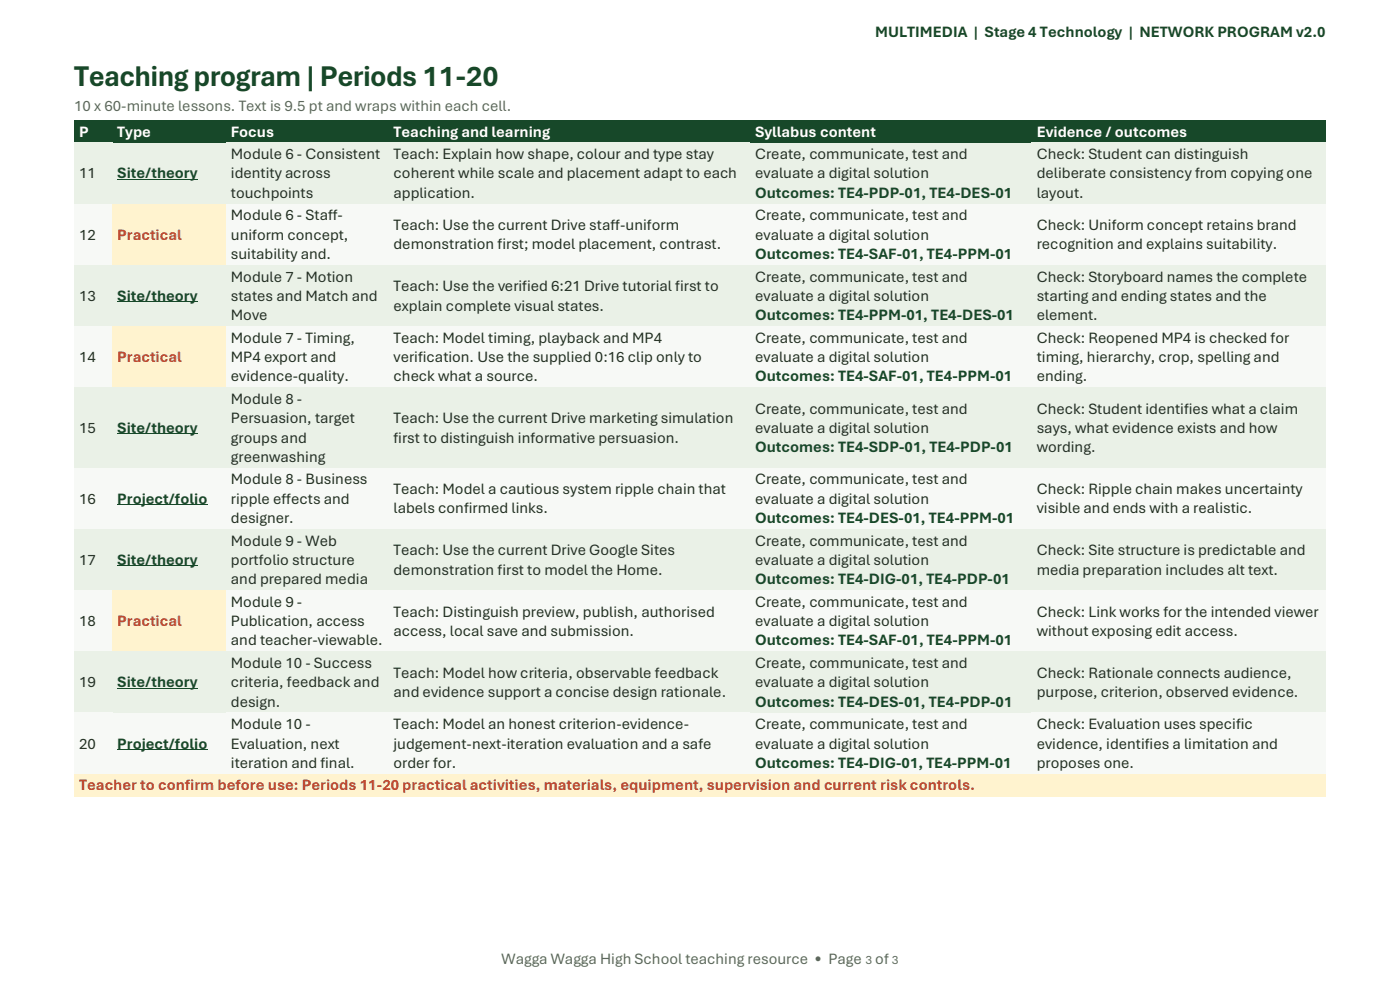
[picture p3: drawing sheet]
<svg xmlns="http://www.w3.org/2000/svg" width="297mm" height="210mm" viewBox="0 0 297 210" stroke-linecap="round" stroke-linejoin="round" font-family="sans-serif">
<defs><g id="words">
<text font-size="6.3" fill="#174829" x="15.7" y="18.2">Teaching program | Periods 11-20</text>
<g font-size="3.3" fill="#174829">
<text x="185.7" y="7.7">MULTIMEDIA | Stage 4 Technology | NETWORK PROGRAM v2.0</text>
<text x="24.9" y="37.9">Site/theory</text>
<text x="160.2" y="42">Outcomes: TE4-PDP-01, TE4-DES-01</text>
<text x="160.2" y="55">Outcomes: TE4-SAF-01, TE4-PPM-01</text>
<text x="24.9" y="63.8">Site/theory</text>
<text x="160.2" y="67.9">Outcomes: TE4-PPM-01, TE4-DES-01</text>
<text x="160.2" y="80.9">Outcomes: TE4-SAF-01, TE4-PPM-01</text>
<text x="24.9" y="91.8">Site/theory</text>
<text x="160.2" y="95.9">Outcomes: TE4-SDP-01, TE4-PDP-01</text>
<text x="24.9" y="106.9">Project/folio</text>
<text x="160.2" y="111">Outcomes: TE4-DES-01, TE4-PPM-01</text>
<text x="24.9" y="119.8">Site/theory</text>
<text x="160.2" y="123.9">Outcomes: TE4-DIG-01, TE4-PDP-01</text>
<text x="160.2" y="136.9">Outcomes: TE4-SAF-01, TE4-PPM-01</text>
<text x="24.9" y="145.8">Site/theory</text>
<text x="160.2" y="149.9">Outcomes: TE4-DES-01, TE4-PDP-01</text>
<text x="24.9" y="158.8">Project/folio</text>
<text x="160.2" y="162.9">Outcomes: TE4-DIG-01, TE4-PPM-01</text>
</g>
<g font-size="3.3" fill="#5d665f">
<text x="15.7" y="23.5">10 x 60-minute lessons. Text is 9.5 pt and wraps within each cell.</text>
<text x="106.4" y="204.6">Wagga Wagga High School teaching resource • Page</text>
<text x="185.7" y="204.6">of</text>
</g>
<g font-size="3.3" fill="#fff">
<text x="16.8" y="29">P</text>
<text x="24.9" y="29">Type</text>
<text x="49" y="29">Focus</text>
<text x="83.5" y="29">Teaching and learning</text>
<text x="160.2" y="29">Syllabus content</text>
<text x="219.9" y="29">Evidence / outcomes</text>
</g>
<g font-size="3.3" fill="#243024">
<text x="49" y="33.8">Module 6 - Consistent</text>
<text x="83.5" y="33.8">Teach: Explain how shape, colour and type stay</text>
<text x="160.2" y="33.8">Create, communicate, test and</text>
<text x="219.9" y="33.8">Check: Student can distinguish</text>
<text x="16.8" y="37.9">11</text>
<text x="49" y="37.9">identity across</text>
<text x="49" y="42">touchpoints</text>
<text x="83.5" y="37.9">coherent while scale and placement adapt to each</text>
<text x="83.5" y="42">application.</text>
<text x="160.2" y="37.9">evaluate a digital solution</text>
<text x="219.9" y="37.9">deliberate consistency from copying one</text>
<text x="219.9" y="42">layout.</text>
<text x="49" y="46.7">Module 6 - Staff-</text>
<text x="160.2" y="46.7">Create, communicate, test and</text>
<text x="16.8" y="50.8">12</text>
<text x="49" y="50.8">uniform concept,</text>
<text x="83.5" y="48.8">Teach: Use the current Drive staff-uniform</text>
<text x="83.5" y="52.9">demonstration first; model placement, contrast.</text>
<text x="160.2" y="50.8">evaluate a digital solution</text>
<text x="219.9" y="48.8">Check: Uniform concept retains brand</text>
<text x="219.9" y="52.9">recognition and explains suitability.</text>
<text x="49" y="55">suitability and.</text>
<text x="49" y="59.7">Module 7 - Motion</text>
<text x="160.2" y="59.7">Create, communicate, test and</text>
<text x="219.9" y="59.7">Check: Storyboard names the complete</text>
<text x="16.8" y="63.8">13</text>
<text x="49" y="63.8">states and Match and</text>
<text x="83.5" y="61.8">Teach: Use the verified 6:21 Drive tutorial first to</text>
<text x="83.5" y="65.9">explain complete visual states.</text>
<text x="160.2" y="63.8">evaluate a digital solution</text>
<text x="219.9" y="63.8">starting and ending states and the</text>
<text x="49" y="67.9">Move</text>
<text x="219.9" y="67.9">element.</text>
<text x="16.8" y="76.8">14</text>
<text x="49" y="72.7">Module 7 - Timing,</text>
<text x="49" y="76.8">MP4 export and</text>
<text x="83.5" y="72.7">Teach: Model timing, playback and MP4</text>
<text x="83.5" y="76.8">verification. Use the supplied 0:16 clip only to</text>
<text x="160.2" y="72.7">Create, communicate, test and</text>
<text x="160.2" y="76.8">evaluate a digital solution</text>
<text x="219.9" y="72.7">Check: Reopened MP4 is checked for</text>
<text x="219.9" y="76.8">timing, hierarchy, crop, spelling and</text>
<text x="49" y="80.9">evidence-quality.</text>
<text x="83.5" y="80.9">check what a source.</text>
<text x="219.9" y="80.9">ending.</text>
<text x="49" y="85.7">Module 8 -</text>
<text x="49" y="89.8">Persuasion, target</text>
<text x="83.5" y="89.8">Teach: Use the current Drive marketing simulation</text>
<text x="160.2" y="87.7">Create, communicate, test and</text>
<text x="219.9" y="87.7">Check: Student identifies what a claim</text>
<text x="16.8" y="91.8">15</text>
<text x="49" y="93.9">groups and</text>
<text x="83.5" y="93.9">first to distinguish informative persuasion.</text>
<text x="160.2" y="91.8">evaluate a digital solution</text>
<text x="219.9" y="91.8">says, what evidence exists and how</text>
<text x="219.9" y="95.9">wording.</text>
<text x="49" y="98">greenwashing</text>
<text x="16.8" y="106.9">16</text>
<text x="49" y="102.8">Module 8 - Business</text>
<text x="49" y="106.9">ripple effects and</text>
<text x="83.5" y="104.8">Teach: Model a cautious system ripple chain that</text>
<text x="160.2" y="102.8">Create, communicate, test and</text>
<text x="160.2" y="106.9">evaluate a digital solution</text>
<text x="219.9" y="104.8">Check: Ripple chain makes uncertainty</text>
<text x="49" y="111">designer.</text>
<text x="83.5" y="108.9">labels confirmed links.</text>
<text x="219.9" y="108.9">visible and ends with a realistic.</text>
<text x="16.8" y="119.8">17</text>
<text x="49" y="115.8">Module 9 - Web</text>
<text x="49" y="119.8">portfolio structure</text>
<text x="83.5" y="117.8">Teach: Use the current Drive Google Sites</text>
<text x="160.2" y="115.8">Create, communicate, test and</text>
<text x="160.2" y="119.8">evaluate a digital solution</text>
<text x="219.9" y="117.8">Check: Site structure is predictable and</text>
<text x="49" y="123.9">and prepared media</text>
<text x="83.5" y="121.9">demonstration first to model the Home.</text>
<text x="219.9" y="121.9">media preparation includes alt text.</text>
<text x="49" y="128.7">Module 9 -</text>
<text x="83.5" y="130.8">Teach: Distinguish preview, publish, authorised</text>
<text x="160.2" y="128.7">Create, communicate, test and</text>
<text x="219.9" y="130.8">Check: Link works for the intended viewer</text>
<text x="16.8" y="132.8">18</text>
<text x="49" y="132.8">Publication, access</text>
<text x="49" y="136.9">and teacher-viewable.</text>
<text x="83.5" y="134.9">access, local save and submission.</text>
<text x="160.2" y="132.8">evaluate a digital solution</text>
<text x="219.9" y="134.9">without exposing edit access.</text>
<text x="49" y="141.7">Module 10 - Success</text>
<text x="83.5" y="143.7">Teach: Model how criteria, observable feedback</text>
<text x="160.2" y="141.7">Create, communicate, test and</text>
<text x="219.9" y="143.7">Check: Rationale connects audience,</text>
<text x="16.8" y="145.8">19</text>
<text x="49" y="145.8">criteria, feedback and</text>
<text x="49" y="149.9">design.</text>
<text x="83.5" y="147.9">and evidence support a concise design rationale.</text>
<text x="160.2" y="145.8">evaluate a digital solution</text>
<text x="219.9" y="147.9">purpose, criterion, observed evidence.</text>
<text x="49" y="154.7">Module 10 -</text>
<text x="83.5" y="154.7">Teach: Model an honest criterion-evidence-</text>
<text x="160.2" y="154.7">Create, communicate, test and</text>
<text x="219.9" y="154.7">Check: Evaluation uses specific</text>
<text x="16.8" y="158.8">20</text>
<text x="49" y="158.8">Evaluation, next</text>
<text x="83.5" y="158.8">judgement-next-iteration evaluation and a safe</text>
<text x="160.2" y="158.8">evaluate a digital solution</text>
<text x="219.9" y="158.8">evidence, identifies a limitation and</text>
<text x="49" y="162.9">iteration and final.</text>
<text x="83.5" y="162.9">order for.</text>
<text x="219.9" y="162.9">proposes one.</text>
</g>
<g font-size="3.3" fill="#bd472f">
<text x="24.9" y="50.8">Practical</text>
<text x="24.9" y="76.8">Practical</text>
<text x="24.9" y="132.8">Practical</text>
<text x="16.8" y="167.7">Teacher to confirm before use: Periods 11-20 practical activities, materials, equipment, supervision and current risk controls.</text>
</g>
<g font-size="2.7" fill="#5f685f">
<text x="183.6" y="204.6">3</text>
<text x="189.2" y="204.6">3</text>
</g>
</g></defs>
<g fill="#174829">
<path d="M15.7 25.5h8.1v4.7h-8.1z" fill-rule="evenodd"/>
<path d="M16.8 25.8h6v4.1h-6z" fill-rule="evenodd"/>
<path d="M23.8 25.5h24.1v4.7h-24.1z" fill-rule="evenodd"/>
<path d="M24.9 25.8h22v4.1h-22z" fill-rule="evenodd"/>
<path d="M47.9 25.5h34.5v4.7h-34.5z" fill-rule="evenodd"/>
<path d="M49 25.8h32.4v4.1h-32.4z" fill-rule="evenodd"/>
<path d="M82.4 25.5h76.7v4.7h-76.7z" fill-rule="evenodd"/>
<path d="M83.5 25.8h74.6v4.1h-74.6z" fill-rule="evenodd"/>
<path d="M159.1 25.5h59.8v4.7h-59.8z" fill-rule="evenodd"/>
<path d="M160.2 25.8h57.6v4.1h-57.6z" fill-rule="evenodd"/>
<path d="M218.9 25.5h62.4v4.7h-62.4z" fill-rule="evenodd"/>
<path d="M219.9 25.8h60.3v4.1h-60.3z" fill-rule="evenodd"/>
</g>
<path d="M15.7 25.6h265.6M15.7 30.1h265.6" fill="none" stroke="#174829" stroke-width=".34"/>
<g fill="#eaf1e7">
<path d="M15.7 30.3h8.1v12.9h-8.1z" fill-rule="evenodd"/>
<path d="M16.8 34.7h6v4.1h-6z" fill-rule="evenodd"/>
<path d="M23.8 30.4h24.1v12.7h-24.1z" fill-rule="evenodd"/>
<path d="M24.9 34.7h22v4.1h-22z" fill-rule="evenodd"/>
</g>
<path d="M24.9 38.1h17.1" fill="none" stroke="#174829" stroke-width=".21"/>
<g fill="#eaf1e7">
<path d="M47.9 30.3h34.5v12.9h-34.5z" fill-rule="evenodd"/>
<path d="M49 30.6h32.4v4.1h-32.4z" fill-rule="evenodd"/>
<path d="M49 34.7h32.4v4.1h-32.4z" fill-rule="evenodd"/>
<path d="M49 38.8h32.4v4.1h-32.4z" fill-rule="evenodd"/>
<path d="M82.4 30.3h76.7v12.9h-76.7z" fill-rule="evenodd"/>
<path d="M83.5 30.6h74.6v4.1h-74.6z" fill-rule="evenodd"/>
<path d="M83.5 34.7h74.6v4.1h-74.6z" fill-rule="evenodd"/>
<path d="M83.5 38.8h74.6v4.1h-74.6z" fill-rule="evenodd"/>
<path d="M159.1 30.5h59.8v12.5h-59.8z" fill-rule="evenodd"/>
<path d="M160.2 30.6h57.6v4.1h-57.6z" fill-rule="evenodd"/>
<path d="M160.2 34.7h57.6v4.1h-57.6z" fill-rule="evenodd"/>
<path d="M160.2 38.8h57.6v4.1h-57.6z" fill-rule="evenodd"/>
<path d="M218.9 30.3h62.4v12.9h-62.4z" fill-rule="evenodd"/>
<path d="M219.9 30.6h60.3v4.1h-60.3z" fill-rule="evenodd"/>
<path d="M219.9 34.7h60.3v4.1h-60.3z" fill-rule="evenodd"/>
<path d="M219.9 38.8h60.3v4.1h-60.3z" fill-rule="evenodd"/>
</g>
<path d="M15.7 30.4h265.6M15.7 43.1h265.6" fill="none" stroke="#eaf1e7" stroke-width=".34"/>
<g fill="#f7f9f6">
<path d="M15.7 43.3h8.1v12.9h-8.1z" fill-rule="evenodd"/>
<path d="M16.8 47.7h6v4.1h-6z" fill-rule="evenodd"/>
</g>
<g fill="#fff3cf">
<path d="M23.8 43.4h24.1v12.7h-24.1z" fill-rule="evenodd"/>
<path d="M24.9 47.7h22v4.1h-22z" fill-rule="evenodd"/>
</g>
<g fill="#f7f9f6">
<path d="M47.9 43.3h34.5v12.9h-34.5z" fill-rule="evenodd"/>
<path d="M49 43.6h32.4v4.1h-32.4z" fill-rule="evenodd"/>
<path d="M49 47.7h32.4v4.1h-32.4z" fill-rule="evenodd"/>
<path d="M49 51.8h32.4v4.1h-32.4z" fill-rule="evenodd"/>
<path d="M82.4 43.3h76.7v12.9h-76.7z" fill-rule="evenodd"/>
<path d="M83.5 45.6h74.6v4.1h-74.6z" fill-rule="evenodd"/>
<path d="M83.5 49.7h74.6v4.1h-74.6z" fill-rule="evenodd"/>
<path d="M159.1 43.5h59.8v12.5h-59.8z" fill-rule="evenodd"/>
<path d="M160.2 43.6h57.6v4.1h-57.6z" fill-rule="evenodd"/>
<path d="M160.2 47.7h57.6v4.1h-57.6z" fill-rule="evenodd"/>
<path d="M160.2 51.8h57.6v4.1h-57.6z" fill-rule="evenodd"/>
<path d="M218.9 43.3h62.4v12.9h-62.4z" fill-rule="evenodd"/>
<path d="M219.9 45.6h60.3v4.1h-60.3z" fill-rule="evenodd"/>
<path d="M219.9 49.7h60.3v4.1h-60.3z" fill-rule="evenodd"/>
</g>
<path d="M15.7 43.4h8.1M15.7 56.1h8.1M47.9 43.4h233.4M47.9 56.1h233.4" fill="none" stroke="#f7f9f6" stroke-width=".34"/>
<path d="M23.8 43.4h24.1M23.8 56.1h24.1" fill="none" stroke="#fff3cf" stroke-width=".34"/>
<g fill="#eaf1e7">
<path d="M15.7 56.2h8.1v13h-8.1z" fill-rule="evenodd"/>
<path d="M16.8 60.7h6v4h-6z" fill-rule="evenodd"/>
<path d="M23.8 56.4h24.1v12.6h-24.1z" fill-rule="evenodd"/>
<path d="M24.9 60.7h22v4h-22z" fill-rule="evenodd"/>
</g>
<path d="M24.9 64h17.1" fill="none" stroke="#174829" stroke-width=".21"/>
<g fill="#eaf1e7">
<path d="M47.9 56.2h34.5v13h-34.5z" fill-rule="evenodd"/>
<path d="M49 56.6h32.4v4.1h-32.4z" fill-rule="evenodd"/>
<path d="M49 60.7h32.4v4h-32.4z" fill-rule="evenodd"/>
<path d="M49 64.7h32.4v4.2h-32.4z" fill-rule="evenodd"/>
<path d="M82.4 56.2h76.7v13h-76.7z" fill-rule="evenodd"/>
<path d="M83.5 58.6h74.6v4.1h-74.6z" fill-rule="evenodd"/>
<path d="M83.5 62.7h74.6v4.1h-74.6z" fill-rule="evenodd"/>
<path d="M159.1 56.5h59.8v12.4h-59.8z" fill-rule="evenodd"/>
<path d="M160.2 56.6h57.6v4.1h-57.6z" fill-rule="evenodd"/>
<path d="M160.2 60.7h57.6v4h-57.6z" fill-rule="evenodd"/>
<path d="M160.2 64.7h57.6v4.2h-57.6z" fill-rule="evenodd"/>
<path d="M218.9 56.2h62.4v13h-62.4z" fill-rule="evenodd"/>
<path d="M219.9 56.6h60.3v4.1h-60.3z" fill-rule="evenodd"/>
<path d="M219.9 60.7h60.3v4h-60.3z" fill-rule="evenodd"/>
<path d="M219.9 64.7h60.3v4.2h-60.3z" fill-rule="evenodd"/>
</g>
<path d="M15.7 56.4h265.6M15.7 69h265.6" fill="none" stroke="#eaf1e7" stroke-width=".34"/>
<g fill="#f7f9f6">
<path d="M15.7 69.2h8.1v13h-8.1z" fill-rule="evenodd"/>
<path d="M16.8 73.6h6v4.1h-6z" fill-rule="evenodd"/>
</g>
<g fill="#fff3cf">
<path d="M23.8 69.4h24.1v12.6h-24.1z" fill-rule="evenodd"/>
<path d="M24.9 73.6h22v4.1h-22z" fill-rule="evenodd"/>
</g>
<g fill="#f7f9f6">
<path d="M47.9 69.2h34.5v13h-34.5z" fill-rule="evenodd"/>
<path d="M49 69.6h32.4v4h-32.4z" fill-rule="evenodd"/>
<path d="M49 73.6h32.4v4.1h-32.4z" fill-rule="evenodd"/>
<path d="M49 77.7h32.4v4.1h-32.4z" fill-rule="evenodd"/>
<path d="M82.4 69.2h76.7v13h-76.7z" fill-rule="evenodd"/>
<path d="M83.5 69.6h74.6v4h-74.6z" fill-rule="evenodd"/>
<path d="M83.5 73.6h74.6v4.1h-74.6z" fill-rule="evenodd"/>
<path d="M83.5 77.7h74.6v4.1h-74.6z" fill-rule="evenodd"/>
<path d="M159.1 69.5h59.8v12.4h-59.8z" fill-rule="evenodd"/>
<path d="M160.2 69.6h57.6v4h-57.6z" fill-rule="evenodd"/>
<path d="M160.2 73.6h57.6v4.1h-57.6z" fill-rule="evenodd"/>
<path d="M160.2 77.7h57.6v4.1h-57.6z" fill-rule="evenodd"/>
<path d="M218.9 69.2h62.4v13h-62.4z" fill-rule="evenodd"/>
<path d="M219.9 69.6h60.3v4h-60.3z" fill-rule="evenodd"/>
<path d="M219.9 73.6h60.3v4.1h-60.3z" fill-rule="evenodd"/>
<path d="M219.9 77.7h60.3v4.1h-60.3z" fill-rule="evenodd"/>
</g>
<path d="M15.7 69.4h8.1M47.9 69.4h233.4M15.7 82h8.1M47.9 82h233.4" fill="none" stroke="#f7f9f6" stroke-width=".34"/>
<path d="M23.8 69.4h24.1M23.8 82h24.1" fill="none" stroke="#fff3cf" stroke-width=".34"/>
<g fill="#eaf1e7">
<path d="M15.7 82.2h8.1v17h-8.1z" fill-rule="evenodd"/>
<path d="M16.8 88.7h6v4.1h-6z" fill-rule="evenodd"/>
<path d="M23.8 82.4h24.1v16.7h-24.1z" fill-rule="evenodd"/>
<path d="M24.9 88.7h22v4.1h-22z" fill-rule="evenodd"/>
</g>
<path d="M24.9 92.1h17.1" fill="none" stroke="#174829" stroke-width=".21"/>
<g fill="#eaf1e7">
<path d="M47.9 82.2h34.5v17h-34.5z" fill-rule="evenodd"/>
<path d="M49 82.5h32.4v4.1h-32.4z" fill-rule="evenodd"/>
<path d="M49 86.6h32.4v4.1h-32.4z" fill-rule="evenodd"/>
<path d="M49 90.7h32.4v4.1h-32.4z" fill-rule="evenodd"/>
<path d="M49 94.8h32.4v4.1h-32.4z" fill-rule="evenodd"/>
<path d="M82.4 82.2h76.7v17h-76.7z" fill-rule="evenodd"/>
<path d="M83.5 86.6h74.6v4.1h-74.6z" fill-rule="evenodd"/>
<path d="M83.5 90.7h74.6v4.1h-74.6z" fill-rule="evenodd"/>
<path d="M159.1 82.4h59.8v16.6h-59.8z" fill-rule="evenodd"/>
<path d="M160.2 84.6h57.6v4.1h-57.6z" fill-rule="evenodd"/>
<path d="M160.2 88.7h57.6v4.1h-57.6z" fill-rule="evenodd"/>
<path d="M160.2 92.8h57.6v4.1h-57.6z" fill-rule="evenodd"/>
<path d="M218.9 82.2h62.4v17h-62.4z" fill-rule="evenodd"/>
<path d="M219.9 84.6h60.3v4.1h-60.3z" fill-rule="evenodd"/>
<path d="M219.9 88.7h60.3v4.1h-60.3z" fill-rule="evenodd"/>
<path d="M219.9 92.8h60.3v4.1h-60.3z" fill-rule="evenodd"/>
</g>
<path d="M15.7 82.4h265.6M15.7 99.1h265.6" fill="none" stroke="#eaf1e7" stroke-width=".34"/>
<g fill="#f7f9f6">
<path d="M15.7 99.3h8.1v12.9h-8.1z" fill-rule="evenodd"/>
<path d="M16.8 103.7h6v4.1h-6z" fill-rule="evenodd"/>
<path d="M23.8 99.5h24.1v12.6h-24.1z" fill-rule="evenodd"/>
<path d="M24.9 103.7h22v4.1h-22z" fill-rule="evenodd"/>
</g>
<path d="M24.9 107.1h19.1" fill="none" stroke="#174829" stroke-width=".21"/>
<g fill="#f7f9f6">
<path d="M47.9 99.3h34.5v12.9h-34.5z" fill-rule="evenodd"/>
<path d="M49 99.6h32.4v4.1h-32.4z" fill-rule="evenodd"/>
<path d="M49 103.7h32.4v4.1h-32.4z" fill-rule="evenodd"/>
<path d="M49 107.8h32.4v4.1h-32.4z" fill-rule="evenodd"/>
<path d="M82.4 99.3h76.7v12.9h-76.7z" fill-rule="evenodd"/>
<path d="M83.5 101.7h74.6v4.1h-74.6z" fill-rule="evenodd"/>
<path d="M83.5 105.8h74.6v4h-74.6z" fill-rule="evenodd"/>
<path d="M159.1 99.5h59.8v12.5h-59.8z" fill-rule="evenodd"/>
<path d="M160.2 99.6h57.6v4.1h-57.6z" fill-rule="evenodd"/>
<path d="M160.2 103.7h57.6v4.1h-57.6z" fill-rule="evenodd"/>
<path d="M160.2 107.8h57.6v4.1h-57.6z" fill-rule="evenodd"/>
<path d="M218.9 99.3h62.4v12.9h-62.4z" fill-rule="evenodd"/>
<path d="M219.9 101.7h60.3v4.1h-60.3z" fill-rule="evenodd"/>
<path d="M219.9 105.8h60.3v4h-60.3z" fill-rule="evenodd"/>
</g>
<path d="M15.7 99.4h265.6M15.7 112.1h265.6" fill="none" stroke="#f7f9f6" stroke-width=".34"/>
<g fill="#eaf1e7">
<path d="M15.7 112.2h8.1v13h-8.1z" fill-rule="evenodd"/>
<path d="M16.8 116.7h6v4.1h-6z" fill-rule="evenodd"/>
<path d="M23.8 112.4h24.1v12.6h-24.1z" fill-rule="evenodd"/>
<path d="M24.9 116.7h22v4.1h-22z" fill-rule="evenodd"/>
</g>
<path d="M24.9 120h17.1" fill="none" stroke="#174829" stroke-width=".21"/>
<g fill="#eaf1e7">
<path d="M47.9 112.2h34.5v13h-34.5z" fill-rule="evenodd"/>
<path d="M49 112.6h32.4v4.1h-32.4z" fill-rule="evenodd"/>
<path d="M49 116.7h32.4v4.1h-32.4z" fill-rule="evenodd"/>
<path d="M49 120.8h32.4v4.1h-32.4z" fill-rule="evenodd"/>
<path d="M82.4 112.2h76.7v13h-76.7z" fill-rule="evenodd"/>
<path d="M83.5 114.7h74.6v4h-74.6z" fill-rule="evenodd"/>
<path d="M83.5 118.7h74.6v4.1h-74.6z" fill-rule="evenodd"/>
<path d="M159.1 112.5h59.8v12.5h-59.8z" fill-rule="evenodd"/>
<path d="M160.2 112.6h57.6v4.1h-57.6z" fill-rule="evenodd"/>
<path d="M160.2 116.7h57.6v4.1h-57.6z" fill-rule="evenodd"/>
<path d="M160.2 120.8h57.6v4.1h-57.6z" fill-rule="evenodd"/>
<path d="M218.9 112.2h62.4v13h-62.4z" fill-rule="evenodd"/>
<path d="M219.9 114.7h60.3v4h-60.3z" fill-rule="evenodd"/>
<path d="M219.9 118.7h60.3v4.1h-60.3z" fill-rule="evenodd"/>
</g>
<path d="M15.7 112.4h265.6" fill="none" stroke="#eaf1e7" stroke-width=".35"/>
<path d="M15.7 125h265.6" fill="none" stroke="#eaf1e7" stroke-width=".34"/>
<g fill="#f7f9f6">
<path d="M15.7 125.2h8.1v13h-8.1z" fill-rule="evenodd"/>
<path d="M16.8 129.6h6v4.2h-6z" fill-rule="evenodd"/>
</g>
<g fill="#fff3cf">
<path d="M23.8 125.4h24.1v12.6h-24.1z" fill-rule="evenodd"/>
<path d="M24.9 129.6h22v4.2h-22z" fill-rule="evenodd"/>
</g>
<g fill="#f7f9f6">
<path d="M47.9 125.2h34.5v13h-34.5z" fill-rule="evenodd"/>
<path d="M49 125.6h32.4v4h-32.4z" fill-rule="evenodd"/>
<path d="M49 129.6h32.4v4.2h-32.4z" fill-rule="evenodd"/>
<path d="M49 133.8h32.4v4.1h-32.4z" fill-rule="evenodd"/>
<path d="M82.4 125.2h76.7v13h-76.7z" fill-rule="evenodd"/>
<path d="M83.5 127.6h74.6v4.1h-74.6z" fill-rule="evenodd"/>
<path d="M83.5 131.7h74.6v4.1h-74.6z" fill-rule="evenodd"/>
<path d="M159.1 125.5h59.8v12.4h-59.8z" fill-rule="evenodd"/>
<path d="M160.2 125.6h57.6v4h-57.6z" fill-rule="evenodd"/>
<path d="M160.2 129.6h57.6v4.2h-57.6z" fill-rule="evenodd"/>
<path d="M160.2 133.8h57.6v4.1h-57.6z" fill-rule="evenodd"/>
<path d="M218.9 125.2h62.4v13h-62.4z" fill-rule="evenodd"/>
<path d="M219.9 127.6h60.3v4.1h-60.3z" fill-rule="evenodd"/>
<path d="M219.9 131.7h60.3v4.1h-60.3z" fill-rule="evenodd"/>
</g>
<path d="M15.7 125.4h8.1M15.7 138h8.1M47.9 125.4h233.4M47.9 138h233.4" fill="none" stroke="#f7f9f6" stroke-width=".34"/>
<path d="M23.8 125.4h24.1M23.8 138h24.1" fill="none" stroke="#fff3cf" stroke-width=".34"/>
<g fill="#eaf1e7">
<path d="M15.7 138.2h8.1v13h-8.1z" fill-rule="evenodd"/>
<path d="M16.8 142.6h6v4.2h-6z" fill-rule="evenodd"/>
<path d="M23.8 138.4h24.1v12.6h-24.1z" fill-rule="evenodd"/>
<path d="M24.9 142.6h22v4.2h-22z" fill-rule="evenodd"/>
</g>
<path d="M24.9 146h17.1" fill="none" stroke="#174829" stroke-width=".21"/>
<g fill="#eaf1e7">
<path d="M47.9 138.2h34.5v13h-34.5z" fill-rule="evenodd"/>
<path d="M49 138.5h32.4v4.1h-32.4z" fill-rule="evenodd"/>
<path d="M49 142.6h32.4v4.2h-32.4z" fill-rule="evenodd"/>
<path d="M49 146.8h32.4v4h-32.4z" fill-rule="evenodd"/>
<path d="M82.4 138.2h76.7v13h-76.7z" fill-rule="evenodd"/>
<path d="M83.5 140.6h74.6v4.1h-74.6z" fill-rule="evenodd"/>
<path d="M83.5 144.7h74.6v4.1h-74.6z" fill-rule="evenodd"/>
<path d="M159.1 138.5h59.8v12.4h-59.8z" fill-rule="evenodd"/>
<path d="M160.2 138.5h57.6v4.1h-57.6z" fill-rule="evenodd"/>
<path d="M160.2 142.6h57.6v4.2h-57.6z" fill-rule="evenodd"/>
<path d="M160.2 146.8h57.6v4h-57.6z" fill-rule="evenodd"/>
<path d="M218.9 138.2h62.4v13h-62.4z" fill-rule="evenodd"/>
<path d="M219.9 140.6h60.3v4.1h-60.3z" fill-rule="evenodd"/>
<path d="M219.9 144.7h60.3v4.1h-60.3z" fill-rule="evenodd"/>
</g>
<path d="M15.7 138.4h265.6M15.7 151h265.6" fill="none" stroke="#eaf1e7" stroke-width=".34"/>
<g fill="#f7f9f6">
<path d="M15.7 151.2h8.1v13h-8.1z" fill-rule="evenodd"/>
<path d="M16.8 155.6h6v4.1h-6z" fill-rule="evenodd"/>
<path d="M23.8 151.4h24.1v12.6h-24.1z" fill-rule="evenodd"/>
<path d="M24.9 155.6h22v4.1h-22z" fill-rule="evenodd"/>
</g>
<path d="M24.9 159h19.1" fill="none" stroke="#174829" stroke-width=".21"/>
<g fill="#f7f9f6">
<path d="M47.9 151.2h34.5v13h-34.5z" fill-rule="evenodd"/>
<path d="M49 151.5h32.4v4.1h-32.4z" fill-rule="evenodd"/>
<path d="M49 155.6h32.4v4.1h-32.4z" fill-rule="evenodd"/>
<path d="M49 159.7h32.4v4.1h-32.4z" fill-rule="evenodd"/>
<path d="M82.4 151.2h76.7v13h-76.7z" fill-rule="evenodd"/>
<path d="M83.5 151.5h74.6v4.1h-74.6z" fill-rule="evenodd"/>
<path d="M83.5 155.6h74.6v4.1h-74.6z" fill-rule="evenodd"/>
<path d="M83.5 159.7h74.6v4.1h-74.6z" fill-rule="evenodd"/>
<path d="M159.1 151.5h59.8v12.4h-59.8z" fill-rule="evenodd"/>
<path d="M160.2 151.5h57.6v4.1h-57.6z" fill-rule="evenodd"/>
<path d="M160.2 155.6h57.6v4.1h-57.6z" fill-rule="evenodd"/>
<path d="M160.2 159.7h57.6v4.1h-57.6z" fill-rule="evenodd"/>
<path d="M218.9 151.2h62.4v13h-62.4z" fill-rule="evenodd"/>
<path d="M219.9 151.5h60.3v4.1h-60.3z" fill-rule="evenodd"/>
<path d="M219.9 155.6h60.3v4.1h-60.3z" fill-rule="evenodd"/>
<path d="M219.9 159.7h60.3v4.1h-60.3z" fill-rule="evenodd"/>
</g>
<path d="M15.7 151.4h265.6M15.7 164h265.6" fill="none" stroke="#f7f9f6" stroke-width=".34"/>
<g fill="#fff3cf">
<path d="M15.7 164.2h265.6v4.7h-265.6z" fill-rule="evenodd"/>
<path d="M16.8 164.5h263.4v4.1h-263.4z" fill-rule="evenodd"/>
</g>
<path d="M15.7 164.3h265.6M15.7 168.8h265.6" fill="none" stroke="#fff3cf" stroke-width=".34"/>
<use href="#words"/>
</svg>
